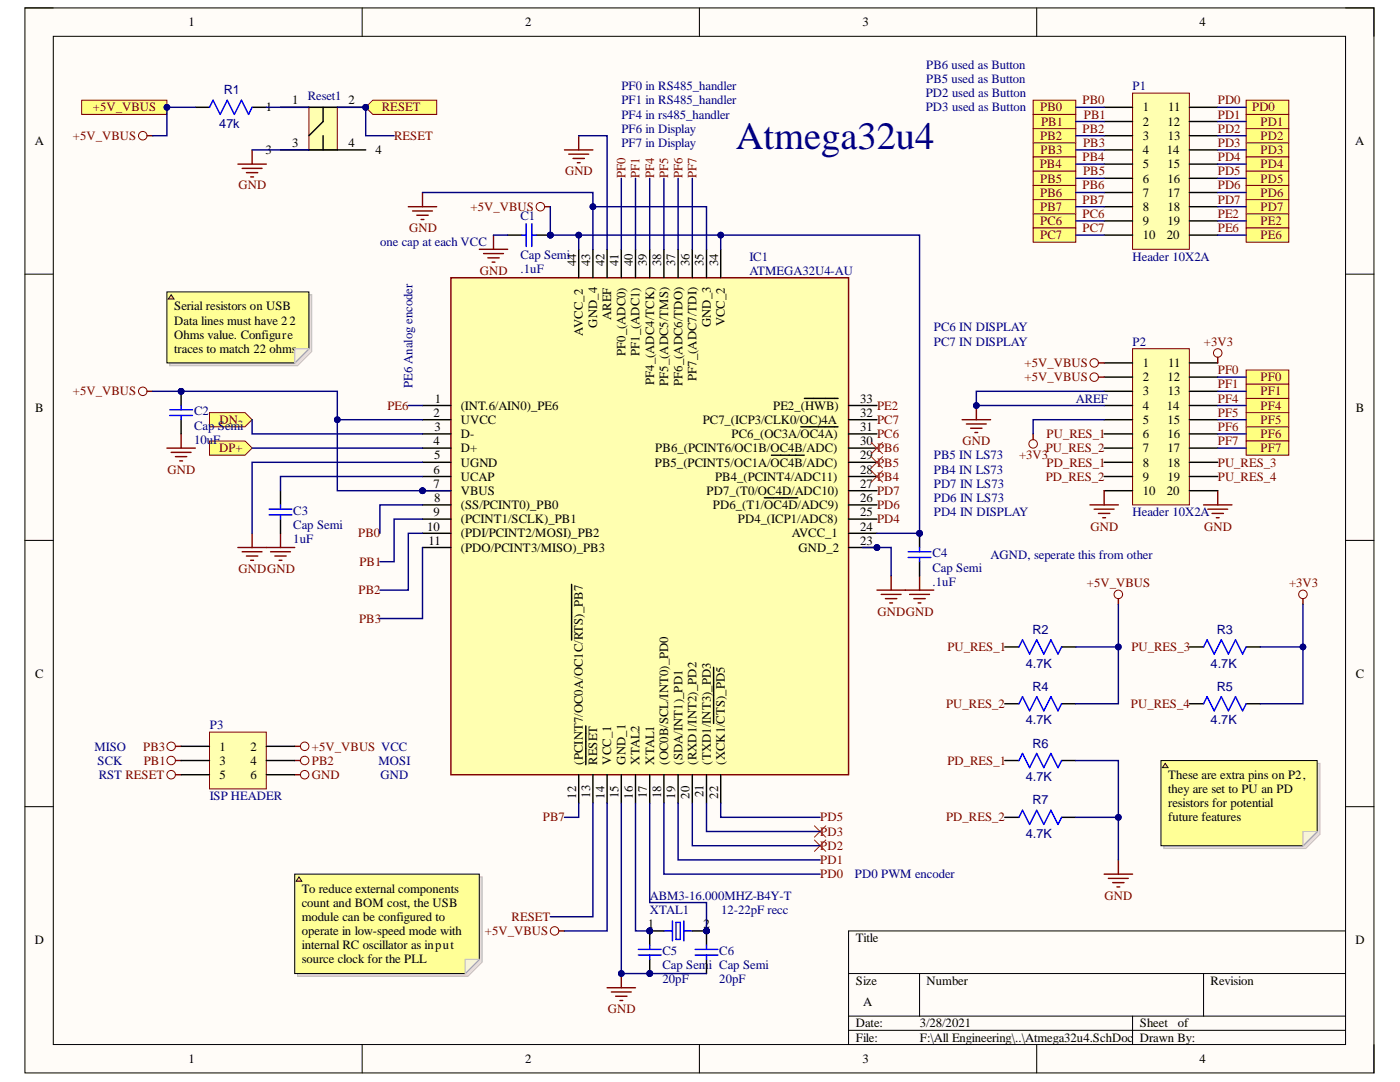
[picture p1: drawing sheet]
<svg xmlns="http://www.w3.org/2000/svg" width="279mm" height="216mm" viewBox="0 0 279 216" stroke-linecap="round" stroke-linejoin="round" font-family="sans-serif">
<defs><g id="words">
<text font-size="7.7" fill="#000080" x="146.9" y="29.7">Atmega32u4</text>
<g font-size="2.5">
<text x="37.6" y="5.2">1</text>
<text x="104.8" y="5.2">2</text>
<text x="172.2" y="5.2">3</text>
<text x="239.4" y="5.2">4</text>
<text x="53" y="22.2">1</text>
<text x="58.3" y="20.8">1</text>
<text x="69.5" y="20.8">2</text>
<text x="75" y="22.2">2RESET</text>
<text x="228.1" y="22.2">1</text>
<text x="233.1" y="22.2">11</text>
<text x="6.9" y="29">A</text>
<text x="58.3" y="29.3">3</text>
<text x="69.5" y="29.3">4</text>
<text x="228.1" y="25.1">2</text>
<text x="228.1" y="27.9">3</text>
<text x="233" y="25.1">12</text>
<text x="233.1" y="27.9">13</text>
<text x="270.4" y="29">A</text>
<text x="53" y="30.8">3</text>
<text x="75" y="30.8">4</text>
<text x="228.1" y="30.8">4</text>
<text x="228.1" y="33.6">5</text>
<text x="232.9" y="30.8">14</text>
<text x="233" y="33.6">15</text>
<text x="228.1" y="36.4">6</text>
<text x="228.1" y="39.2">7</text>
<text x="233" y="36.4">16</text>
<text x="233" y="39.2">17</text>
<text x="228.1" y="42.1">8</text>
<text x="228.1" y="44.9">9</text>
<text x="228.1" y="47.8">10</text>
<text x="232.9" y="47.8">20</text>
<text x="233" y="42.1">18</text>
<text x="233" y="44.9">19</text>
<text x="115" y="53.1" transform="rotate(-90 115 53.1)">44</text>
<text x="117.8" y="53.1" transform="rotate(-90 117.8 53.1)">43</text>
<text x="120.6" y="53.1" transform="rotate(-90 120.6 53.1)">42</text>
<text x="123.4" y="53.1" transform="rotate(-90 123.4 53.1)">41</text>
<text x="126.3" y="53.1" transform="rotate(-90 126.3 53.1)">40</text>
<text x="129.1" y="53.1" transform="rotate(-90 129.1 53.1)">39</text>
<text x="132" y="53.1" transform="rotate(-90 132 53.1)">38</text>
<text x="134.8" y="53.1" transform="rotate(-90 134.8 53.1)">37</text>
<text x="137.6" y="53.1" transform="rotate(-90 137.6 53.1)">36</text>
<text x="140.4" y="53.1" transform="rotate(-90 140.4 53.1)">35</text>
<text x="143.3" y="53.1" transform="rotate(-90 143.3 53.1)">34</text>
<text x="34.8" y="61.9">Serial resistors on USB</text>
<text x="34.8" y="64.8">Data lines must have 22</text>
<text x="119.2" y="65.4" transform="rotate(-90 119.2 65.4)">GND_4</text>
<text x="122" y="63.9" transform="rotate(-90 122 63.9)">AREF</text>
<text x="141.9" y="65.3" transform="rotate(-90 141.9 65.3)">GND_3</text>
<text x="144.7" y="65.1" transform="rotate(-90 144.7 65.1)">VCC_2</text>
<text x="34.8" y="67.6">Ohms value. Configure</text>
<text x="34.8" y="70.4">traces to match 22 ohms</text>
<text x="116.3" y="67" transform="rotate(-90 116.3 67)">AVCC_2</text>
<text x="124.9" y="71" transform="rotate(-90 124.9 71)">PF0_(ADC0)</text>
<text x="127.7" y="71" transform="rotate(-90 127.7 71)">PF1_(ADC1)</text>
<text x="130.5" y="76.9" transform="rotate(-90 130.5 76.9)">PF4_(ADC4/TCK)</text>
<text x="133.3" y="77" transform="rotate(-90 133.3 77)">PF5_(ADC5/TMS)</text>
<text x="136.2" y="77" transform="rotate(-90 136.2 77)">PF6_(ADC6/TDO)</text>
<text x="139" y="76" transform="rotate(-90 139 76)">PF7_(ADC7/TDI)</text>
<text x="228.1" y="73.2">1</text>
<text x="228.1" y="76.1">2</text>
<text x="233" y="76.1">12</text>
<text x="233.1" y="73.2">11</text>
<text x="7" y="82.1">B</text>
<text x="86.5" y="83.1">2</text>
<text x="86.8" y="80.3">1</text>
<text x="92" y="81.8">(INT.6/AIN0)_PE6</text>
<text x="154.3" y="81.8">PE2_(HWB)</text>
<text x="171.6" y="80.3">33</text>
<text x="171.6" y="83.1">32</text>
<text x="228.1" y="78.9">3</text>
<text x="228.1" y="81.8">4</text>
<text x="232.9" y="81.8">14</text>
<text x="233.1" y="78.9">13</text>
<text x="270.6" y="82.1">B</text>
<text x="86.5" y="88.8">4</text>
<text x="86.7" y="86">3</text>
<text x="92" y="84.6">UVCC</text>
<text x="92" y="87.4">D-</text>
<text x="140.3" y="84.6">PC7_(ICP3/CLK0/OC)4A</text>
<text x="146" y="87.4">PC6_(OC3A/OC4A)</text>
<text x="171.6" y="86">31</text>
<text x="171.6" y="88.8">30</text>
<text x="228.1" y="84.6">5</text>
<text x="228.1" y="87.4">6</text>
<text x="233" y="84.6">15</text>
<text x="233" y="87.4">16</text>
<text x="86.5" y="94.6">6</text>
<text x="86.6" y="91.7">5</text>
<text x="92" y="90.2">D+</text>
<text x="92" y="93.1">UGND</text>
<text x="92" y="95.9">UCAP</text>
<text x="130.7" y="93.1">PB5_(PCINT5/OC1A/OC4B/ADC)</text>
<text x="130.8" y="90.2">PB6_(PCINT6/OC1B/OC4B/ADC)</text>
<text x="142.7" y="95.9">PB4_(PCINT4/ADC11)</text>
<text x="171.6" y="91.7">29</text>
<text x="171.6" y="94.6">28</text>
<text x="228.1" y="90.2">7</text>
<text x="228.1" y="93.1">8</text>
<text x="228.1" y="95.9">9</text>
<text x="233" y="90.2">17</text>
<text x="233" y="93.1">18</text>
<text x="233" y="95.9">19</text>
<text x="86.5" y="97.3">7</text>
<text x="86.6" y="100.2">8</text>
<text x="92" y="98.8">VBUS</text>
<text x="92" y="101.6">(SS/PCINT0)_PB0</text>
<text x="141" y="98.8">PD7_(T0/OC4D/ADC10)</text>
<text x="142.3" y="101.6">PD6_(T1/OC4D/ADC9)</text>
<text x="171.6" y="97.3">27</text>
<text x="171.6" y="100.2">26</text>
<text x="228.1" y="98.8">10</text>
<text x="232.9" y="98.8">20</text>
<text x="85.3" y="105.9">10</text>
<text x="86.5" y="103">9</text>
<text x="92" y="104.4">(PCINT1/SCLK)_PB1</text>
<text x="92" y="107.2">(PDI/PCINT2/MOSI)_PB2</text>
<text x="147.3" y="104.4">PD4_(ICP1/ADC8)</text>
<text x="158" y="107.2">AVCC_1</text>
<text x="171.6" y="103">25</text>
<text x="171.6" y="105.9">24</text>
<text x="85.5" y="108.7">11</text>
<text x="92" y="110.1">(PDO/PCINT3/MISO)_PB3</text>
<text x="159.4" y="110.1">GND_2</text>
<text x="171.6" y="108.7">23</text>
<text x="7" y="135.2">C</text>
<text x="270.6" y="135.2">C</text>
<text x="43.8" y="149.8">1</text>
<text x="50" y="149.8">2</text>
<text x="43.8" y="152.6">3</text>
<text x="43.8" y="155.4">5</text>
<text x="50" y="152.6">4</text>
<text x="50" y="155.4">6</text>
<text x="116.3" y="152.6" transform="rotate(-90 116.3 152.6)">(PCINT7/OC0A/OC1C/RTS)_PB7</text>
<text x="119.2" y="152.6" transform="rotate(-90 119.2 152.6)">RESET</text>
<text x="122" y="152.6" transform="rotate(-90 122 152.6)">VCC_1</text>
<text x="124.9" y="152.6" transform="rotate(-90 124.9 152.6)">GND_1</text>
<text x="127.7" y="152.6" transform="rotate(-90 127.7 152.6)">XTAL2</text>
<text x="130.5" y="152.6" transform="rotate(-90 130.5 152.6)">XTAL1</text>
<text x="133.3" y="152.6" transform="rotate(-90 133.3 152.6)">(OC0B/SCL/INT0)_PD0</text>
<text x="136.2" y="152.6" transform="rotate(-90 136.2 152.6)">(SDA/INT1)_PD1</text>
<text x="139" y="152.6" transform="rotate(-90 139 152.6)">(RXD1/INT2)_PD2</text>
<text x="141.9" y="152.6" transform="rotate(-90 141.9 152.6)">(TXD1/INT3)_PD3</text>
<text x="144.7" y="152.6" transform="rotate(-90 144.7 152.6)">(XCK1/CTS)_PD5</text>
<text x="233.1" y="155.4">These are extra pins on P2,</text>
<text x="115" y="159.3" transform="rotate(-90 115 159.3)">12</text>
<text x="117.8" y="159.2" transform="rotate(-90 117.8 159.2)">13</text>
<text x="120.6" y="159.3" transform="rotate(-90 120.6 159.3)">14</text>
<text x="123.4" y="159.3" transform="rotate(-90 123.4 159.3)">15</text>
<text x="126.3" y="159.3" transform="rotate(-90 126.3 159.3)">16</text>
<text x="129.1" y="159.3" transform="rotate(-90 129.1 159.3)">17</text>
<text x="132" y="159.3" transform="rotate(-90 132 159.3)">18</text>
<text x="134.8" y="159.3" transform="rotate(-90 134.8 159.3)">19</text>
<text x="137.6" y="159.3" transform="rotate(-90 137.6 159.3)">20</text>
<text x="140.4" y="159.1" transform="rotate(-90 140.4 159.1)">21</text>
<text x="143.3" y="159.3" transform="rotate(-90 143.3 159.3)">22</text>
<text x="233.1" y="158.2">they are set to PU an PD</text>
<text x="233.1" y="161.1">resistors for potential</text>
<text x="233.1" y="163.9">future features</text>
<text x="60.2" y="178.1">To reduce external components</text>
<text x="60.2" y="180.9">count and BOM cost, the USB</text>
<text x="60.2" y="183.8">module can be configured to</text>
<text x="129.3" y="185.2">1</text>
<text x="140.4" y="185.2">2</text>
<text x="6.9" y="188.3">D</text>
<text x="60.2" y="186.6">operate in low-speed mode with</text>
<text x="60.2" y="189.4">internal RC oscillator as input</text>
<text x="170.8" y="188">Title</text>
<text x="270.5" y="188.3">D</text>
<text x="60.2" y="192.2">source clock for the PLL</text>
<text x="170.8" y="196.6">Size</text>
<text x="184.9" y="196.6">Number</text>
<text x="241.6" y="196.6">Revision</text>
<text x="172.2" y="200.8">A</text>
<text x="170.8" y="205">Date:</text>
<text x="170.8" y="207.9">File:</text>
<text x="183.6" y="205">3/28/2021</text>
<text x="183.6" y="207.9">F:\All Engineering\..\Atmega32u4.SchDoc</text>
<text x="227.5" y="205">Sheet</text>
<text x="227.5" y="207.9">Drawn By:</text>
<text x="235.1" y="205">of</text>
<text x="37.6" y="212.1">1</text>
<text x="104.8" y="212.1">2</text>
<text x="172.2" y="212.1">3</text>
<text x="239.4" y="212.1">4</text>
</g>
<g font-size="2.5" fill="#000080">
<text x="184.8" y="13.8">PB6 used as Button</text>
<text x="184.8" y="16.6">PB5 used as Button</text>
<text x="44.7" y="18.9">R1</text>
<text x="61.4" y="20">Reset1</text>
<text x="124" y="18">PF0 in RS485_handler</text>
<text x="124" y="20.8">PF1 in RS485_handler</text>
<text x="124" y="23.7">PF4 in rs485_handler</text>
<text x="184.8" y="19.4">PD2 used as Button</text>
<text x="184.8" y="22.2">PD3 used as Button</text>
<text x="226" y="18">P1</text>
<text x="43.7" y="25.5">47k</text>
<text x="124" y="26.5">PF6 in Display</text>
<text x="124" y="29.3">PF7 in Display</text>
<text x="103.9" y="43.8">C1</text>
<text x="75.9" y="49.1">one cap at each VCC</text>
<text x="103.9" y="51.8">Cap Semi</text>
<text x="149.6" y="52">IC1</text>
<text x="226" y="52">Header 10X2A</text>
<text x="103.9" y="54.5">.1uF</text>
<text x="149.6" y="54.8">ATMEGA32U4-AU</text>
<text x="186.4" y="66.1">PC6 IN DISPLAY</text>
<text x="186.4" y="69">PC7 IN DISPLAY</text>
<text x="226" y="69">P2</text>
<text x="82.3" y="77.4" transform="rotate(-90 82.3 77.4)">PE6Analog encoder</text>
<text x="38.7" y="82.9">C2</text>
<text x="214.7" y="80.3">AREF</text>
<text x="38.7" y="88.5">10uF</text>
<text x="38.7" y="85.8">Cap Semi</text>
<text x="186.4" y="94.6">PB4 IN LS73</text>
<text x="186.4" y="91.7">PB5 IN LS73</text>
<text x="186.4" y="97.3">PD7 IN LS73</text>
<text x="186.4" y="100.2">PD6 IN LS73</text>
<text x="58.5" y="102.8">C3</text>
<text x="58.5" y="105.5">Cap Semi</text>
<text x="186.4" y="103">PD4 IN DISPLAY</text>
<text x="226" y="103">Header 10X2A</text>
<text x="58.5" y="108.4">1uF</text>
<text x="186.1" y="111.2">C4</text>
<text x="197.7" y="111.6">AGND, seperate this from other</text>
<text x="186.1" y="116.9">.1uF</text>
<text x="186.1" y="114.1">Cap Semi</text>
<text x="206.1" y="126.5">R2</text>
<text x="242.9" y="126.5">R3</text>
<text x="204.7" y="133.2">4.7K</text>
<text x="206.1" y="137.9">R4</text>
<text x="241.6" y="133.2">4.7K</text>
<text x="242.9" y="137.9">R5</text>
<text x="18.9" y="149.8">MISO</text>
<text x="41.9" y="145.6">P3</text>
<text x="204.7" y="144.5">4.7K</text>
<text x="206.1" y="149.2">R6</text>
<text x="241.6" y="144.5">4.7K</text>
<text x="19.5" y="152.6">SCK</text>
<text x="19.7" y="155.4">RST RESET</text>
<text x="75.5" y="152.6">MOSI</text>
<text x="76" y="155.4">GND</text>
<text x="204.7" y="155.9">4.7K</text>
<text x="41.9" y="159.7">ISP HEADER</text>
<text x="206.1" y="160.5">R7</text>
<text x="204.7" y="167.2">4.7K</text>
<text x="129.7" y="179.6">ABM3-16.000MHZ-B4Y-T</text>
<text x="170.6" y="175.2">PD0 PWM encoder</text>
<text x="129.7" y="182.3">XTAL1</text>
<text x="143.9" y="182.3">12-22pF recc</text>
<text x="132.2" y="190.5">C5</text>
<text x="143.6" y="190.5">C6</text>
<text x="132.2" y="196.2">20pF</text>
<text x="132.2" y="193.4">Cap Sem</text>
<text x="141.4" y="193.4">i Cap Semi</text>
<text x="143.6" y="196.2">20pF</text>
</g>
<g font-size="2.5" fill="#800000">
<text x="18.5" y="22.2">+5V_VBUS</text>
<text x="207.6" y="22.2">PB0</text>
<text x="216.1" y="20.8">PB0</text>
<text x="216.3" y="23.7">PB1</text>
<text x="243" y="20.8">PD0</text>
<text x="243" y="23.7">PD1</text>
<text x="249.9" y="22.2">PD0</text>
<text x="14.6" y="27.9">+5V_VBUS</text>
<text x="78.7" y="27.9">RESET</text>
<text x="207.6" y="27.9">PB2</text>
<text x="207.8" y="25.1">PB1</text>
<text x="216.1" y="26.5">PB2</text>
<text x="216.1" y="29.3">PB3</text>
<text x="243" y="26.5">PD2</text>
<text x="243" y="29.3">PD3</text>
<text x="251.6" y="25.1">PD1</text>
<text x="251.6" y="27.9">PD2</text>
<text x="112.8" y="35">GND</text>
<text x="124.9" y="35.6" transform="rotate(-90 124.9 35.6)">PF0</text>
<text x="127.7" y="35.6" transform="rotate(-90 127.7 35.6)">PF1</text>
<text x="130.5" y="35.6" transform="rotate(-90 130.5 35.6)">PF4</text>
<text x="133.3" y="35.6" transform="rotate(-90 133.3 35.6)">PF5</text>
<text x="136.2" y="35.6" transform="rotate(-90 136.2 35.6)">PF6</text>
<text x="139" y="35.6" transform="rotate(-90 139 35.6)">PF7</text>
<text x="207.5" y="33.6">PB4</text>
<text x="207.7" y="30.8">PB3</text>
<text x="216.1" y="32.1">PB4</text>
<text x="216.1" y="35">PB5</text>
<text x="243" y="32.1">PD4</text>
<text x="243" y="35">PD5</text>
<text x="251.6" y="30.8">PD3</text>
<text x="251.6" y="33.6">PD4</text>
<text x="47.6" y="37.8">GND</text>
<text x="207.6" y="36.4">PB5</text>
<text x="207.6" y="39.2">PB6</text>
<text x="216.1" y="37.8">PB6</text>
<text x="216.1" y="40.7">PB7</text>
<text x="243" y="37.8">PD6</text>
<text x="243" y="40.7">PD7</text>
<text x="251.6" y="36.4">PD5</text>
<text x="251.6" y="39.2">PD6</text>
<text x="81.6" y="46.3">GND</text>
<text x="93.9" y="42.1">+5V_VBUS</text>
<text x="207.6" y="42.1">PB7</text>
<text x="207.6" y="44.9">PC6</text>
<text x="207.6" y="47.8">PC7</text>
<text x="216.1" y="43.5">PC6</text>
<text x="216.1" y="46.3">PC7</text>
<text x="243" y="43.5">PE2</text>
<text x="243" y="46.3">PE6</text>
<text x="251.6" y="42.1">PD7</text>
<text x="251.6" y="44.9">PE2</text>
<text x="251.6" y="47.8">PE6</text>
<text x="95.8" y="54.8">GND</text>
<text x="240.2" y="69">+3V3</text>
<text x="204.5" y="73.2">+5V_VBUS</text>
<text x="204.5" y="76.1">+5V_VBUS</text>
<text x="243" y="74.7">PF0</text>
<text x="243" y="77.5">PF1</text>
<text x="251.6" y="76.1">PF0</text>
<text x="14.6" y="78.9">+5V_VBUS</text>
<text x="77.3" y="81.8">PE6</text>
<text x="175" y="81.8">PE2</text>
<text x="243" y="80.3">PF4</text>
<text x="243" y="83.1">PF5</text>
<text x="251.6" y="78.9">PF1</text>
<text x="251.6" y="81.8">PF4</text>
<text x="43.8" y="84.6">DN-</text>
<text x="175" y="84.6">PC7</text>
<text x="175" y="87.4">PC6</text>
<text x="192.1" y="88.8">GND</text>
<text x="208.9" y="87.4">PU_RES_1</text>
<text x="243" y="86">PF6</text>
<text x="243" y="88.8">PF7</text>
<text x="251.6" y="84.6">PF5</text>
<text x="251.6" y="87.4">PF6</text>
<text x="33.4" y="94.6">GND</text>
<text x="43.7" y="90.2">DP+</text>
<text x="175" y="90.2">PB6</text>
<text x="175" y="93.1">PB5</text>
<text x="175" y="95.9">PB4</text>
<text x="203.4" y="91.7">+3V3</text>
<text x="208.7" y="90.2">PU_RES_2</text>
<text x="208.7" y="95.9">PD_RES_2</text>
<text x="208.9" y="93.1">PD_RES_1</text>
<text x="243" y="93.1">PU_RES_3</text>
<text x="243" y="95.9">PU_RES_4</text>
<text x="251.6" y="90.2">PF7</text>
<text x="175" y="101.6">PD6</text>
<text x="175" y="98.8">PD7</text>
<text x="71.5" y="107.2">PB0</text>
<text x="175" y="104.4">PD4</text>
<text x="217.7" y="105.9">GND</text>
<text x="240.3" y="105.9">GND</text>
<text x="71.7" y="112.9">PB1</text>
<text x="47.6" y="114.3">GNDGND</text>
<text x="71.6" y="118.6">PB2</text>
<text x="216.9" y="117.2">+5V_VBUS</text>
<text x="257.3" y="117.2">+3V3</text>
<text x="71.7" y="124.2">PB3</text>
<text x="175.1" y="122.9">GNDGND</text>
<text x="189.1" y="129.9">PU_RES_1</text>
<text x="225.8" y="129.9">PU_RES_3</text>
<text x="188.8" y="141.2">PU_RES_2</text>
<text x="225.7" y="141.2">PU_RES_4</text>
<text x="28.6" y="149.8">PB3</text>
<text x="62.3" y="149.8">+5V_VBUS VCC</text>
<text x="28.7" y="152.6">PB1</text>
<text x="62.3" y="152.6">PB2</text>
<text x="62.3" y="155.4">GND</text>
<text x="189.1" y="152.6">PD_RES_1</text>
<text x="108.4" y="163.9">PB7</text>
<text x="163.7" y="163.9">PD5</text>
<text x="163.7" y="166.8">PD3</text>
<text x="188.8" y="163.9">PD_RES_2</text>
<text x="163.7" y="172.4">PD1</text>
<text x="163.7" y="169.6">PD2</text>
<text x="163.7" y="175.2">PD0</text>
<text x="220.5" y="179.6">GND</text>
<text x="102.1" y="183.8">RESET</text>
<text x="96.8" y="186.6">+5V_VBUS</text>
<text x="121.3" y="202.2">GND</text>
</g>
</g></defs>
<path d="M5 1.6h269.2v212.5h-269.2z" fill-rule="evenodd" fill="#fffcf8"/>
<path d="M5 1.6h269.2v212.5h-269.2z" fill="none" stroke="#000" stroke-width=".2"/>
<path d="M10.6 7.2h257.9v201.2h-257.9z" fill-rule="evenodd" fill="#fffcf8"/>
<g fill="none" stroke="#000" stroke-width=".2">
<path d="M5 1.6h5.6M10.6 7.2h257.9v201.2h-257.9zM72.3 1.6v5.6M139.6 1.6v5.6M206.9 1.6v5.6M268.5 1.6h5.7v5.6M5 54.7h5.6M268.5 54.7h5.7M5 107.8h5.6M268.5 107.8h5.7M5 161h5.6M268.5 161h5.7"/>
<path d="M169.3 194.3h99.2M183.5 194.3v8.5M240.2 194.3v8.5M268.5 185.8h-99.2v22.6M72.3 208.4v5.7M139.6 208.4v5.7M169.3 202.8h99.2M169.3 205.6h99.2M206.9 208.4v5.7M226 202.8v5.6M274.2 208.4v5.7"/>
</g>
<circle cx="84.3" cy="97.9" r=".57" fill="#000080"/>
<circle cx="84.3" cy="97.9" r=".57" fill="none" stroke="#000080" stroke-width=".2"/>
<circle cx="175" cy="109.3" r=".57" fill="#000080"/>
<circle cx="175" cy="109.3" r=".57" fill="none" stroke="#000080" stroke-width=".2"/>
<path d="M90 55.4h79.3v99.2h-79.3z" fill-rule="evenodd" fill="#ffffb0"/>
<path d="M90 55.4h79.3v99.2h-79.3z" fill="none" stroke="#800000" stroke-width=".29"/>
<path d="M84.3 80.9h5.7M84.3 83.7h5.7M84.3 86.6h5.7M84.3 89.4h5.7M84.3 92.2h5.7M84.3 95.1h5.7M84.3 97.9h5.7" fill="none" stroke="#000" stroke-width=".29"/>
<circle cx="84.3" cy="97.9" r=".57" fill="#000080"/>
<circle cx="84.3" cy="97.9" r=".57" fill="none" stroke="#000080" stroke-width=".2"/>
<g fill="none" stroke="#000" stroke-width=".29">
<path d="M160.5 79.5h6.8M152.5 99.3h6.7M154 90.8h6.5M159.8 85.2h7.5M169.3 80.9h5.7M169.3 83.7h5.7M169.3 86.6h5.7M169.3 89.4h5.7M169.3 92.2h5.7M169.3 95.1h5.7M169.3 97.9h5.7M84.3 100.7h5.7"/>
<path d="M84.3 103.6h5.7M84.3 106.4h5.7M84.3 109.2h5.7M114.1 116.6v11.1M169.3 100.7h5.7M169.3 103.6h5.7M169.3 106.4h5.7M169.3 109.2h5.7M142.4 133.2v11.2M115.5 154.6v5.7M116.9 144.8v7.8M118.3 154.6v5.7"/>
<path d="M121.2 154.6v5.7M124 154.6v5.7M126.8 154.6v5.7M129.7 154.6v5.7M132.5 154.6v5.7M135.3 154.6v5.7M138.2 154.6v5.7M141 154.6v5.7M143.8 154.6v5.7"/>
</g>
<circle cx="175" cy="109.3" r=".57" fill="#000080"/>
<circle cx="175" cy="109.3" r=".57" fill="none" stroke="#000080" stroke-width=".2"/>
<path d="M115.5 49.7v5.7M118.3 49.7v5.7M121.2 49.7v5.7M124 49.7v5.7M126.8 49.7v5.7M129.7 49.7v5.7M132.5 49.7v5.7M135.3 49.7v5.7M138.2 49.7v5.7M141 49.7v5.7M143.8 49.7v5.7" fill="none" stroke="#000" stroke-width=".29"/>
<path d="M61.6 21.4h5.7v8.5h-5.7z" fill-rule="evenodd" fill="#ffffb0"/>
<path d="M61.6 21.4h5.7v8.5h-5.7z" fill="none" stroke="#800000" stroke-width=".2"/>
<path d="M56 21.4h17M56 29.9h17M64.5 21.4v2.8l-2.9 2.9M64.5 27.1v2.8" fill="none" stroke="#000" stroke-width=".29"/>
<path d="M47.5 32.7h5.6M48.3 33.6h4M49.2 34.4h2.2M50 35.3h.6M50.3 29.9v2.8" fill="none" stroke="#800000" stroke-width=".29"/>
<path d="M41.8 82.3h7.1l1.4 1.4-1.4 1.5h-7.1z" fill-rule="evenodd" fill="#ffff80"/>
<path d="M41.8 82.3h7.1l1.4 1.4-1.4 1.5h-7.1z" fill="none" stroke="#800000" stroke-width=".2"/>
<path d="M41.8 88h7.1l1.4 1.4-1.4 1.4h-7.1z" fill-rule="evenodd" fill="#ffff80"/>
<path d="M41.8 88h7.1l1.4 1.4-1.4 1.4h-7.1z" fill="none" stroke="#800000" stroke-width=".2"/>
<g fill="none" stroke="#800000" stroke-width=".29">
<path d="M47.5 109.2h11.3M48.3 110.1h4M49.2 110.9h2.2M50 111.8h.6M50.3 106.4v2.8M54 110.1h4M54.8 110.9h2.3M55.7 111.8h.6M56 106.4v2.8M175 117.7h5.7M175.9 118.6h3.9M176.7 119.4h2.3"/>
<path d="M177.8 114.9v2.8M177.6 120.3h.5M121.2 197.1h5.6M122 197.9h4M122.9 198.8h2.2M123.7 199.6h.6M124 194.3v2.8"/>
</g>
<circle cx="124" cy="194.3" r=".57" fill="#000080"/>
<circle cx="124" cy="194.3" r=".57" fill="none" stroke="#000080" stroke-width=".2"/>
<circle cx="129.7" cy="185.8" r=".57" fill="#000080"/>
<circle cx="129.7" cy="185.8" r=".57" fill="none" stroke="#000080" stroke-width=".2"/>
<circle cx="141" cy="185.8" r=".57" fill="#000080"/>
<circle cx="141" cy="185.8" r=".57" fill="none" stroke="#000080" stroke-width=".2"/>
<path d="M132.5 185.8h1.7M134.2 183.8v3.9M134.9 184.1h.9v3.4h-.9zM136.5 185.8h1.7M136.5 183.8v3.9" fill="none" stroke="#00f" stroke-width=".29"/>
<path d="M129.7 185.8h2.8" fill="none" stroke="#000" stroke-width=".29"/>
<circle cx="129.7" cy="185.8" r=".57" fill="#000080"/>
<circle cx="129.7" cy="185.8" r=".57" fill="none" stroke="#000080" stroke-width=".2"/>
<path d="M138.2 185.8h2.8" fill="none" stroke="#000" stroke-width=".29"/>
<circle cx="141" cy="185.8" r=".57" fill="#000080"/>
<circle cx="141" cy="185.8" r=".57" fill="none" stroke="#000080" stroke-width=".2"/>
<path d="M84.3 38.4v2.8M81.5 41.2h5.7M82.3 42.1h4M83.2 42.9h2.3M84 43.8h.6" fill="none" stroke="#800000" stroke-width=".29"/>
<path d="M226 18.6h11.4v31.1h-11.4z" fill-rule="evenodd" fill="#ffffb0"/>
<path d="M226 18.6h11.4v31.1h-11.4z" fill="none" stroke="#800000" stroke-width=".2"/>
<g fill="none" stroke="#000" stroke-width=".29">
<path d="M220.4 21.4h5.6M220.4 24.2h5.6M220.4 27.1h5.6M220.4 29.9h5.6M220.4 32.7h5.6M220.4 35.6h5.6M220.4 38.4h5.6M237.4 21.4h5.6M237.4 24.2h5.6M237.4 27.1h5.6M237.4 29.9h5.6M237.4 32.7h5.6"/>
<path d="M237.4 35.6h5.6M237.4 38.4h5.6M220.4 41.2h5.6M220.4 44.1h5.6M220.4 46.9h5.6M237.4 41.2h5.6M237.4 44.1h5.6M237.4 46.9h5.6"/>
</g>
<path d="M243 97.9v2.8M240.2 100.7h5.7M241 101.6h4M241.9 102.4h2.3M242.7 103.3h.6" fill="none" stroke="#800000" stroke-width=".29"/>
<path d="M226 69.6h11.4v31.1h-11.4z" fill-rule="evenodd" fill="#ffffb0"/>
<path d="M226 69.6h11.4v31.1h-11.4z" fill="none" stroke="#800000" stroke-width=".2"/>
<g fill="none" stroke="#000" stroke-width=".29">
<path d="M220.4 72.4h5.6M220.4 75.2h5.6M220.4 78.1h5.6M237.4 72.4h5.6M237.4 75.2h5.6M237.4 78.1h5.6M220.4 80.9h5.6M220.4 83.7h5.6M220.4 86.6h5.6M220.4 89.4h5.6M220.4 92.2h5.6M220.4 95.1h5.6"/>
<path d="M220.4 97.9h5.6M237.4 80.9h5.6M237.4 83.7h5.6M237.4 86.6h5.6M237.4 89.4h5.6M237.4 92.2h5.6M237.4 95.1h5.6M237.4 97.9h5.6"/>
</g>
<circle cx="73" cy="21.4" r=".57" fill="#000080"/>
<circle cx="73" cy="21.4" r=".57" fill="none" stroke="#000080" stroke-width=".2"/>
<g fill="none" stroke="#800000" stroke-width=".2">
<circle cx="28.5" cy="27.1" r=".85"/>
<circle cx="107.8" cy="41.2" r=".85"/>
<circle cx="28.5" cy="78.1" r=".85"/>
<circle cx="110.7" cy="185.8" r=".85"/>
</g>
<path d="M29.3 27.1h1.2M108.7 41.2h1.1M29.3 78.1h1.2M111.5 185.8h1.2" fill="none" stroke="#800000" stroke-width=".29"/>
<path d="M73 21.4l1.4-1.4h12.8v2.8h-12.8z" fill-rule="evenodd" fill="#ffff80"/>
<path d="M73 21.4l1.4-1.4h12.8v2.8h-12.8z" fill="none" stroke="#800000" stroke-width=".2"/>
<circle cx="73" cy="21.4" r=".57" fill="#000080"/>
<circle cx="73" cy="21.4" r=".57" fill="none" stroke="#000080" stroke-width=".2"/>
<path d="M206.2 20h8.5v2.8h-8.5z" fill-rule="evenodd" fill="#ffff80"/>
<path d="M206.2 20h8.5v2.8h-8.5z" fill="none" stroke="#800000" stroke-width=".2"/>
<path d="M206.2 22.8h8.5v2.9h-8.5z" fill-rule="evenodd" fill="#ffff80"/>
<path d="M206.2 22.8h8.5v2.9h-8.5z" fill="none" stroke="#800000" stroke-width=".2"/>
<path d="M206.2 25.7h8.5v2.8h-8.5z" fill-rule="evenodd" fill="#ffff80"/>
<path d="M206.2 25.7h8.5v2.8h-8.5z" fill="none" stroke="#800000" stroke-width=".2"/>
<path d="M206.2 28.5h8.5v2.8h-8.5z" fill-rule="evenodd" fill="#ffff80"/>
<path d="M206.2 28.5h8.5v2.8h-8.5z" fill="none" stroke="#800000" stroke-width=".2"/>
<path d="M206.2 31.3h8.5v2.9h-8.5z" fill-rule="evenodd" fill="#ffff80"/>
<path d="M206.2 31.3h8.5v2.9h-8.5z" fill="none" stroke="#800000" stroke-width=".2"/>
<path d="M206.2 34.2h8.5v2.8h-8.5z" fill-rule="evenodd" fill="#ffff80"/>
<path d="M206.2 34.2h8.5v2.8h-8.5z" fill="none" stroke="#800000" stroke-width=".2"/>
<path d="M206.2 37h8.5v2.8h-8.5z" fill-rule="evenodd" fill="#ffff80"/>
<path d="M206.2 37h8.5v2.8h-8.5z" fill="none" stroke="#800000" stroke-width=".2"/>
<path d="M206.2 39.8h8.5v2.9h-8.5z" fill-rule="evenodd" fill="#ffff80"/>
<path d="M206.2 39.8h8.5v2.9h-8.5z" fill="none" stroke="#800000" stroke-width=".2"/>
<path d="M206.2 42.7h8.5v2.8h-8.5z" fill-rule="evenodd" fill="#ffff80"/>
<path d="M206.2 42.7h8.5v2.8h-8.5z" fill="none" stroke="#800000" stroke-width=".2"/>
<path d="M206.2 45.5h8.5v2.8h-8.5z" fill-rule="evenodd" fill="#ffff80"/>
<path d="M206.2 45.5h8.5v2.8h-8.5z" fill="none" stroke="#800000" stroke-width=".2"/>
<path d="M248.7 20h8.5v2.8h-8.5z" fill-rule="evenodd" fill="#ffff80"/>
<path d="M248.7 20h8.5v2.8h-8.5z" fill="none" stroke="#800000" stroke-width=".2"/>
<path d="M248.7 22.8h8.5v2.9h-8.5z" fill-rule="evenodd" fill="#ffff80"/>
<path d="M248.7 22.8h8.5v2.9h-8.5z" fill="none" stroke="#800000" stroke-width=".2"/>
<path d="M248.7 25.7h8.5v2.8h-8.5z" fill-rule="evenodd" fill="#ffff80"/>
<path d="M248.7 25.7h8.5v2.8h-8.5z" fill="none" stroke="#800000" stroke-width=".2"/>
<path d="M248.7 28.5h8.5v2.8h-8.5z" fill-rule="evenodd" fill="#ffff80"/>
<path d="M248.7 28.5h8.5v2.8h-8.5z" fill="none" stroke="#800000" stroke-width=".2"/>
<path d="M248.7 31.3h8.5v2.9h-8.5z" fill-rule="evenodd" fill="#ffff80"/>
<path d="M248.7 31.3h8.5v2.9h-8.5z" fill="none" stroke="#800000" stroke-width=".2"/>
<path d="M248.7 34.2h8.5v2.8h-8.5z" fill-rule="evenodd" fill="#ffff80"/>
<path d="M248.7 34.2h8.5v2.8h-8.5z" fill="none" stroke="#800000" stroke-width=".2"/>
<path d="M248.7 37h8.5v2.8h-8.5z" fill-rule="evenodd" fill="#ffff80"/>
<path d="M248.7 37h8.5v2.8h-8.5z" fill="none" stroke="#800000" stroke-width=".2"/>
<path d="M248.7 39.8h8.5v2.9h-8.5z" fill-rule="evenodd" fill="#ffff80"/>
<path d="M248.7 39.8h8.5v2.9h-8.5z" fill="none" stroke="#800000" stroke-width=".2"/>
<path d="M248.7 42.7h8.5v2.8h-8.5z" fill-rule="evenodd" fill="#ffff80"/>
<path d="M248.7 42.7h8.5v2.8h-8.5z" fill="none" stroke="#800000" stroke-width=".2"/>
<path d="M248.7 45.5h8.5v2.8h-8.5z" fill-rule="evenodd" fill="#ffff80"/>
<path d="M248.7 45.5h8.5v2.8h-8.5z" fill="none" stroke="#800000" stroke-width=".2"/>
<path d="M248.7 73.8h8.5v2.9h-8.5z" fill-rule="evenodd" fill="#ffff80"/>
<path d="M248.7 73.8h8.5v2.9h-8.5z" fill="none" stroke="#800000" stroke-width=".2"/>
<path d="M248.7 76.7h8.5v2.8h-8.5z" fill-rule="evenodd" fill="#ffff80"/>
<path d="M248.7 76.7h8.5v2.8h-8.5z" fill="none" stroke="#800000" stroke-width=".2"/>
<path d="M248.7 79.5h8.5v2.8h-8.5z" fill-rule="evenodd" fill="#ffff80"/>
<path d="M248.7 79.5h8.5v2.8h-8.5z" fill="none" stroke="#800000" stroke-width=".2"/>
<path d="M248.7 82.3h8.5v2.9h-8.5z" fill-rule="evenodd" fill="#ffff80"/>
<path d="M248.7 82.3h8.5v2.9h-8.5z" fill="none" stroke="#800000" stroke-width=".2"/>
<path d="M248.7 85.2h8.5v2.8h-8.5z" fill-rule="evenodd" fill="#ffff80"/>
<path d="M248.7 85.2h8.5v2.8h-8.5z" fill="none" stroke="#800000" stroke-width=".2"/>
<path d="M248.7 88h8.5v2.8h-8.5z" fill-rule="evenodd" fill="#ffff80"/>
<g fill="none" stroke="#800000" stroke-width=".2">
<path d="M248.7 88h8.5v2.8h-8.5z"/>
<circle cx="218.4" cy="75.3" r=".85"/>
<circle cx="218.4" cy="72.4" r=".85"/>
<circle cx="243" cy="70.4" r=".85"/>
</g>
<path d="M219.2 72.4h1.2M219.2 75.2h1.2M243 71.3v1.1M192 83.7h5.7M192.9 84.6h3.9M193.7 85.4h2.3M194.6 86.3h.5M194.9 80.9v2.8" fill="none" stroke="#800000" stroke-width=".29"/>
<circle cx="194.8" cy="80.9" r=".57" fill="#000080"/>
<circle cx="194.8" cy="80.9" r=".57" fill="none" stroke="#000080" stroke-width=".2"/>
<g fill="none" stroke="#800000" stroke-width=".2">
<circle cx="206.2" cy="88.6" r=".85"/>
<circle cx="223.2" cy="118.6" r=".85"/>
<circle cx="260" cy="118.6" r=".85"/>
</g>
<g fill="none" stroke="#800000" stroke-width=".29">
<path d="M206.2 86.6v1.1M220.4 97.9v2.8M217.5 100.7h5.7M218.4 101.6h3.9M219.2 102.4h2.3M220.1 103.3h.5M223.2 119.4v1.2M260 119.4v1.2M220.4 174.4h5.6M221.2 175.3h4M222.1 176.1h2.2M222.9 177h.6"/>
<path d="M223.2 171.6v2.8"/>
</g>
<path d="M162.5 167.6l2.3 2.3M162.5 164.8l2.3 2.3M164.8 167.6l-2.3 2.3M164.8 164.8l-2.3 2.3" fill="none" stroke="#f00" stroke-width=".2"/>
<path d="M16.3 20h17v2.8h-17z" fill-rule="evenodd" fill="#ffff80"/>
<path d="M16.3 20h17v2.8h-17z" fill="none" stroke="#800000" stroke-width=".2"/>
<circle cx="33.3" cy="21.4" r=".57" fill="#000080"/>
<circle cx="33.3" cy="21.4" r=".57" fill="none" stroke="#000080" stroke-width=".2"/>
<path d="M33.3 89.4h5.7M34.2 90.3h3.9M35 91.1h2.3M35.9 92h.5M36.1 86.6v2.8M35 148.9h1.1M35 151.8h1.1M35 154.6h1.1M58.8 148.9h1.2M58.8 151.8h1.2M58.8 154.6h1.2" fill="none" stroke="#800000" stroke-width=".29"/>
<g fill="none" stroke="#800000" stroke-width=".2">
<circle cx="34.2" cy="148.9" r=".85"/>
<circle cx="34.2" cy="151.8" r=".85"/>
<circle cx="34.2" cy="154.6" r=".85"/>
<circle cx="60.8" cy="148.9" r=".85"/>
<circle cx="60.8" cy="151.8" r=".85"/>
<circle cx="60.8" cy="154.6" r=".85"/>
</g>
<path d="M41.8 146.1h11.3v11.3h-11.3z" fill-rule="evenodd" fill="#ffffb0"/>
<path d="M41.8 146.1h11.3v11.3h-11.3z" fill="none" stroke="#800000" stroke-width=".2"/>
<g fill="none" stroke="#000" stroke-width=".29">
<path d="M39 21.4h2.8M50.3 21.4h2.8M200.5 129.1h2.9M211.9 129.1h2.8M237.4 129.1h2.8M248.7 129.1h2.8M36.1 148.9h5.7M36.1 151.8h5.7M36.1 154.6h5.7M53.1 148.9h5.7M53.1 151.8h5.7M53.1 154.6h5.7"/>
<path d="M200.5 151.8h2.9M200.5 140.4h2.9M211.9 151.8h2.8M211.9 140.4h2.8M237.4 140.4h2.8M248.7 140.4h2.8M200.5 163.1h2.9M211.9 163.1h2.8"/>
</g>
<path d="M173.9 93.9l2.2 2.3M173.9 91.1l2.2 2.3M173.9 88.3l2.2 2.3M176.1 93.9l-2.2 2.3M176.1 91.1l-2.2 2.3M176.1 88.3l-2.2 2.3" fill="none" stroke="#f00" stroke-width=".2"/>
<path d="M95.7 49.7h5.6M96.5 50.6h4M97.4 51.4h2.2M98.2 52.3h.6M98.5 46.9v2.8M180.7 117.7h5.7M181.5 118.6h4M182.4 119.4h2.2M183.5 114.9v2.8M183.2 120.3h.6" fill="none" stroke="#800000" stroke-width=".29"/>
<path d="M41.8 21.4l.7-1.4 1.4 2.8 1.5-2.8 1.4 2.8 1.4-2.8 1.4 2.8 .7-1.4M203.4 129.1l.7-1.4 1.4 2.8 1.4-2.8 1.4 2.8 1.4-2.8 1.4 2.8 .8-1.4M240.2 129.1l.7-1.4 1.4 2.8 1.4-2.8 1.5 2.8 1.4-2.8 1.4 2.8 .7-1.4M203.4 140.4l.7-1.4 1.4 2.8 1.4-2.8 1.4 2.8 1.4-2.8 1.4 2.8 .8-1.4M203.4 151.8l.7-1.5 1.4 2.9 1.4-2.9 1.4 2.9 1.4-2.9 1.4 2.9 .8-1.4M240.2 140.4l.7-1.4 1.4 2.8 1.4-2.8 1.5 2.8 1.4-2.8 1.4 2.8 .7-1.4M203.4 163.1l.7-1.4 1.4 2.8 1.4-2.8 1.4 2.8 1.4-2.8 1.4 2.8 .8-1.4" fill="none" stroke="#00f" stroke-width=".29"/>
<circle cx="36.1" cy="78.1" r=".57" fill="#000080"/>
<circle cx="36.1" cy="78.1" r=".57" fill="none" stroke="#000080" stroke-width=".2"/>
<path d="M36.1 78.1v2.8M36.1 83.7v2.9" fill="none" stroke="#000" stroke-width=".29"/>
<circle cx="36.1" cy="78.1" r=".57" fill="#000080"/>
<circle cx="36.1" cy="78.1" r=".57" fill="none" stroke="#000080" stroke-width=".2"/>
<path d="M33.9 81.8h4.5M33.9 82.9h4.5M36.1 80.9v.9M36.1 82.9v.8" fill="none" stroke="#00f" stroke-width=".29"/>
<circle cx="109.8" cy="46.9" r=".57" fill="#000080"/>
<circle cx="109.8" cy="46.9" r=".57" fill="none" stroke="#000080" stroke-width=".2"/>
<path d="M107 46.9h2.8" fill="none" stroke="#000" stroke-width=".29"/>
<circle cx="109.8" cy="46.9" r=".57" fill="#000080"/>
<circle cx="109.8" cy="46.9" r=".57" fill="none" stroke="#000080" stroke-width=".2"/>
<path d="M101.3 46.9h2.9" fill="none" stroke="#000" stroke-width=".29"/>
<path d="M104.2 46.9h.8M105 44.6v4.6M106.1 44.6v4.6M106.1 46.9h.9" fill="none" stroke="#00f" stroke-width=".29"/>
<circle cx="183.5" cy="106.4" r=".57" fill="#000080"/>
<circle cx="183.5" cy="106.4" r=".57" fill="none" stroke="#000080" stroke-width=".2"/>
<path d="M183.5 106.4v2.8" fill="none" stroke="#000" stroke-width=".29"/>
<circle cx="183.5" cy="106.4" r=".57" fill="#000080"/>
<circle cx="183.5" cy="106.4" r=".57" fill="none" stroke="#000080" stroke-width=".2"/>
<path d="M56 97.9v2.8M56 103.6v2.8M183.5 112.1v2.8" fill="none" stroke="#000" stroke-width=".29"/>
<path d="M53.7 102.7h4.5M53.7 101.6h4.5M56 100.7v.9M56 102.7v.9M181.2 111.2h4.6M181.2 110.1h4.6M183.5 109.2v.9M183.5 111.2v.9" fill="none" stroke="#00f" stroke-width=".29"/>
<circle cx="129.7" cy="185.8" r=".57" fill="#000080"/>
<circle cx="129.7" cy="185.8" r=".57" fill="none" stroke="#000080" stroke-width=".2"/>
<circle cx="129.7" cy="194.3" r=".57" fill="#000080"/>
<circle cx="129.7" cy="194.3" r=".57" fill="none" stroke="#000080" stroke-width=".2"/>
<path d="M129.7 185.8v2.8" fill="none" stroke="#000" stroke-width=".29"/>
<circle cx="129.7" cy="185.8" r=".57" fill="#000080"/>
<circle cx="129.7" cy="185.8" r=".57" fill="none" stroke="#000080" stroke-width=".2"/>
<path d="M129.7 191.4v2.9" fill="none" stroke="#000" stroke-width=".29"/>
<circle cx="129.7" cy="194.3" r=".57" fill="#000080"/>
<circle cx="129.7" cy="194.3" r=".57" fill="none" stroke="#000080" stroke-width=".2"/>
<path d="M127.4 190.6h4.5M127.4 189.4h4.5M129.7 188.6v.8M129.7 190.6v.8" fill="none" stroke="#00f" stroke-width=".29"/>
<circle cx="141" cy="185.8" r=".57" fill="#000080"/>
<circle cx="141" cy="185.8" r=".57" fill="none" stroke="#000080" stroke-width=".2"/>
<path d="M141 185.8v2.8" fill="none" stroke="#000" stroke-width=".29"/>
<circle cx="141" cy="185.8" r=".57" fill="#000080"/>
<circle cx="141" cy="185.8" r=".57" fill="none" stroke="#000080" stroke-width=".2"/>
<path d="M141 191.4v2.9" fill="none" stroke="#000" stroke-width=".29"/>
<path d="M138.7 190.6h4.6M138.7 189.4h4.6M141 188.6v.8M141 190.6v.8" fill="none" stroke="#00f" stroke-width=".29"/>
<path d="M112.7 29.9h5.6M113.5 30.8h4M114.4 31.6h2.2M115.2 32.5h.6M115.5 27.1v2.8" fill="none" stroke="#800000" stroke-width=".29"/>
<path d="M135.3 35.6v14.1M30.5 78.1h36.8v19.8h22.7" fill="none" stroke="#000080" stroke-width=".29"/>
<circle cx="36.1" cy="78.1" r=".57" fill="#000080"/>
<circle cx="36.1" cy="78.1" r=".57" fill="none" stroke="#000080" stroke-width=".2"/>
<circle cx="67.3" cy="83.7" r=".57" fill="#000080"/>
<circle cx="67.3" cy="83.7" r=".57" fill="none" stroke="#000080" stroke-width=".2"/>
<circle cx="84.3" cy="97.9" r=".57" fill="#000080"/>
<circle cx="84.3" cy="97.9" r=".57" fill="none" stroke="#000080" stroke-width=".2"/>
<path d="M39 21.4h-5.7v5.7h-2.8" fill="none" stroke="#000080" stroke-width=".29"/>
<circle cx="33.3" cy="21.4" r=".57" fill="#000080"/>
<circle cx="33.3" cy="21.4" r=".57" fill="none" stroke="#000080" stroke-width=".2"/>
<path d="M50.3 29.9h11.3M53.1 21.4h8.5M50.3 83.7v2.9h34M50.3 89.4h34M67.3 83.7h17M84.3 92.2h-34v14.2M84.3 95.1h-28.3v2.8" fill="none" stroke="#000080" stroke-width=".29"/>
<circle cx="67.3" cy="83.7" r=".57" fill="#000080"/>
<circle cx="67.3" cy="83.7" r=".57" fill="none" stroke="#000080" stroke-width=".2"/>
<path d="M67.3 21.4h5.7v5.7h5.7" fill="none" stroke="#000080" stroke-width=".29"/>
<circle cx="73" cy="21.4" r=".57" fill="#000080"/>
<circle cx="73" cy="21.4" r=".57" fill="none" stroke="#000080" stroke-width=".2"/>
<path d="M84.3 38.4h34v11.3M81.5 80.9h2.8M84.3 109.2v14.2h-8.5M84.3 106.4h-2.8v11.4h-5.7M84.3 103.6h-5.6v8.5h-2.9M84.3 100.7h-8.5v5.7" fill="none" stroke="#000080" stroke-width=".29"/>
<circle cx="118.3" cy="41.2" r=".57" fill="#000080"/>
<circle cx="118.3" cy="41.2" r=".57" fill="none" stroke="#000080" stroke-width=".2"/>
<path d="M98.5 46.9h2.8M109.8 46.9h34v2.8M118.3 160.3v22.6h-8.5" fill="none" stroke="#000080" stroke-width=".29"/>
<circle cx="109.8" cy="46.9" r=".57" fill="#000080"/>
<circle cx="109.8" cy="46.9" r=".57" fill="none" stroke="#000080" stroke-width=".2"/>
<circle cx="115.5" cy="46.9" r=".57" fill="#000080"/>
<circle cx="115.5" cy="46.9" r=".57" fill="none" stroke="#000080" stroke-width=".2"/>
<circle cx="143.8" cy="46.9" r=".57" fill="#000080"/>
<circle cx="143.8" cy="46.9" r=".57" fill="none" stroke="#000080" stroke-width=".2"/>
<path d="M115.5 27.1h5.7v22.6M118.3 41.2h22.7v8.5M115.5 160.3v2.8h-2.8M121.2 160.3v25.5h-8.5" fill="none" stroke="#000080" stroke-width=".29"/>
<circle cx="118.3" cy="41.2" r=".57" fill="#000080"/>
<circle cx="118.3" cy="41.2" r=".57" fill="none" stroke="#000080" stroke-width=".2"/>
<path d="M124 160.3v34h17" fill="none" stroke="#000080" stroke-width=".29"/>
<circle cx="124" cy="194.3" r=".57" fill="#000080"/>
<circle cx="124" cy="194.3" r=".57" fill="none" stroke="#000080" stroke-width=".2"/>
<circle cx="129.7" cy="194.3" r=".57" fill="#000080"/>
<circle cx="129.7" cy="194.3" r=".57" fill="none" stroke="#000080" stroke-width=".2"/>
<path d="M126.8 160.3v25.5h2.9" fill="none" stroke="#000080" stroke-width=".29"/>
<circle cx="129.7" cy="185.8" r=".57" fill="#000080"/>
<circle cx="129.7" cy="185.8" r=".57" fill="none" stroke="#000080" stroke-width=".2"/>
<path d="M129.7 160.3v19.8h11.3v5.7" fill="none" stroke="#000080" stroke-width=".29"/>
<circle cx="141" cy="185.8" r=".57" fill="#000080"/>
<circle cx="141" cy="185.8" r=".57" fill="none" stroke="#000080" stroke-width=".2"/>
<path d="M143.8 46.9h39.7v59.5h-8.5M132.5 160.3v14.1h31.2M135.3 160.3v11.3h28.4M138.2 160.3v8.5h25.5M141 160.3v5.6h22.7M143.8 160.3v2.8h19.9" fill="none" stroke="#000080" stroke-width=".29"/>
<circle cx="143.8" cy="46.9" r=".57" fill="#000080"/>
<circle cx="143.8" cy="46.9" r=".57" fill="none" stroke="#000080" stroke-width=".2"/>
<circle cx="183.5" cy="106.4" r=".57" fill="#000080"/>
<circle cx="183.5" cy="106.4" r=".57" fill="none" stroke="#000080" stroke-width=".2"/>
<path d="M172.2 109.2h5.6v5.7" fill="none" stroke="#000080" stroke-width=".29"/>
<circle cx="175" cy="109.3" r=".57" fill="#000080"/>
<circle cx="175" cy="109.3" r=".57" fill="none" stroke="#000080" stroke-width=".2"/>
<path d="M220.4 78.1h-25.5v2.8h25.5" fill="none" stroke="#000080" stroke-width=".29"/>
<circle cx="194.8" cy="80.9" r=".57" fill="#000080"/>
<circle cx="194.8" cy="80.9" r=".57" fill="none" stroke="#000080" stroke-width=".2"/>
<path d="M220.4 83.7h-14.2v2.9M214.7 163.1h8.5" fill="none" stroke="#000080" stroke-width=".29"/>
<circle cx="223.2" cy="163.1" r=".57" fill="#000080"/>
<circle cx="223.2" cy="163.1" r=".57" fill="none" stroke="#000080" stroke-width=".2"/>
<path d="M214.7 151.8h8.5v19.8" fill="none" stroke="#000080" stroke-width=".29"/>
<circle cx="223.2" cy="163.1" r=".57" fill="#000080"/>
<circle cx="223.2" cy="163.1" r=".57" fill="none" stroke="#000080" stroke-width=".2"/>
<path d="M223.2 129.1v11.3h-8.5" fill="none" stroke="#000080" stroke-width=".29"/>
<circle cx="223.2" cy="129.1" r=".57" fill="#000080"/>
<circle cx="223.2" cy="129.1" r=".57" fill="none" stroke="#000080" stroke-width=".2"/>
<path d="M223.2 120.6v8.5h-8.5" fill="none" stroke="#000080" stroke-width=".29"/>
<circle cx="223.2" cy="129.1" r=".57" fill="#000080"/>
<circle cx="223.2" cy="129.1" r=".57" fill="none" stroke="#000080" stroke-width=".2"/>
<g fill="none" stroke="#000080" stroke-width=".29">
<path d="M214.7 38.4h5.7M214.7 35.6h5.7M214.7 32.7h5.7M214.7 29.9h5.7M214.7 27.1h5.7M214.7 24.2h5.7M214.7 21.4h5.7M243 38.4h5.7M243 35.6h5.7M243 32.7h5.7M243 29.9h5.7M243 27.1h5.7"/>
<path d="M243 24.2h5.7M243 21.4h5.7M214.7 46.9h5.7M214.7 44.1h5.7M214.7 41.2h5.7M243 46.9h5.7M243 44.1h5.7M243 41.2h5.7M243 78.1h5.7M243 75.2h5.7M243 89.4h5.7M243 86.6h5.7"/>
<path d="M243 83.7h5.7M243 80.9h5.7M260 129.1v11.3h-8.5"/>
</g>
<circle cx="260" cy="129.1" r=".57" fill="#000080"/>
<circle cx="260" cy="129.1" r=".57" fill="none" stroke="#000080" stroke-width=".2"/>
<path d="M260 120.6v8.5h-8.5" fill="none" stroke="#000080" stroke-width=".29"/>
<circle cx="260" cy="129.1" r=".57" fill="#000080"/>
<circle cx="260" cy="129.1" r=".57" fill="none" stroke="#000080" stroke-width=".2"/>
<path d="M109.8 41.2v5.7" fill="none" stroke="#000080" stroke-width=".29"/>
<circle cx="109.8" cy="46.9" r=".57" fill="#000080"/>
<circle cx="109.8" cy="46.9" r=".57" fill="none" stroke="#000080" stroke-width=".2"/>
<path d="M115.5 46.9v2.8" fill="none" stroke="#000080" stroke-width=".29"/>
<circle cx="115.5" cy="46.9" r=".57" fill="#000080"/>
<circle cx="115.5" cy="46.9" r=".57" fill="none" stroke="#000080" stroke-width=".2"/>
<path d="M124 35.6v14.1M126.8 35.6v14.1M129.7 35.6v14.1M132.5 35.6v14.1M138.2 35.6v14.1" fill="none" stroke="#000080" stroke-width=".29"/>
<path d="M59.4 175h36.8v17l-2.8 2.8h-34z" fill-rule="evenodd" fill="#e0ddd7"/>
<path d="M59.4 175h36.8v17l-2.8 2.8h-34z" fill="none" stroke="#bfbdba" stroke-width=".2"/>
<path d="M58.8 174.4h36.9v17l-2.9 2.9h-34z" fill-rule="evenodd" fill="#ffff96"/>
<path d="M58.8 174.4h36.9v17l-2.9 2.9h-34z" fill="none" stroke="#000" stroke-width=".2"/>
<path d="M92.8 191.4h2.9l-2.9 2.9z" fill="#f2f0d8"/>
<path d="M92.8 191.4h2.9l-2.9 2.9z" fill="none" stroke="#bfbdba" stroke-width=".2"/>
<path d="M59.7 175l.5 .8h-1.1z" fill="#ffcc78"/>
<path d="M59.7 175l.5 .8h-1.1z" fill="none" stroke="#300" stroke-width=".2"/>
<path d="M232.3 152.3h31.1v14.2l-2.8 2.8h-28.3z" fill-rule="evenodd" fill="#e0ddd7"/>
<path d="M232.3 152.3h31.1v14.2l-2.8 2.8h-28.3z" fill="none" stroke="#bfbdba" stroke-width=".2"/>
<path d="M231.7 151.8h31.2v14.1l-2.9 2.9h-28.3z" fill-rule="evenodd" fill="#ffff96"/>
<path d="M231.7 151.8h31.2v14.1l-2.9 2.9h-28.3z" fill="none" stroke="#000" stroke-width=".2"/>
<path d="M260 165.9h2.9l-2.9 2.9z" fill="#f2f0d8"/>
<path d="M260 165.9h2.9l-2.9 2.9z" fill="none" stroke="#bfbdba" stroke-width=".2"/>
<path d="M232.5 152.3l.6 .9h-1.1z" fill="#ffcc78"/>
<path d="M232.5 152.3l.6 .9h-1.1z" fill="none" stroke="#300" stroke-width=".2"/>
<path d="M33.9 58.8h28.3v11.4l-2.8 2.8h-25.5z" fill-rule="evenodd" fill="#e0ddd7"/>
<path d="M33.9 58.8h28.3v11.4l-2.8 2.8h-25.5z" fill="none" stroke="#bfbdba" stroke-width=".2"/>
<path d="M33.3 58.2h28.3v11.4l-2.8 2.8h-25.5z" fill-rule="evenodd" fill="#ffff96"/>
<path d="M33.3 58.2h28.3v11.4l-2.8 2.8h-25.5z" fill="none" stroke="#000" stroke-width=".2"/>
<path d="M58.8 69.6h2.8l-2.8 2.8z" fill="#f2f0d8"/>
<path d="M58.8 69.6h2.8l-2.8 2.8z" fill="none" stroke="#bfbdba" stroke-width=".2"/>
<path d="M34.2 58.8l.5 .9h-1.1z" fill="#ffcc78"/>
<path d="M34.2 58.8l.5 .9h-1.1z" fill="none" stroke="#300" stroke-width=".2"/>
<use href="#words"/>
</svg>
